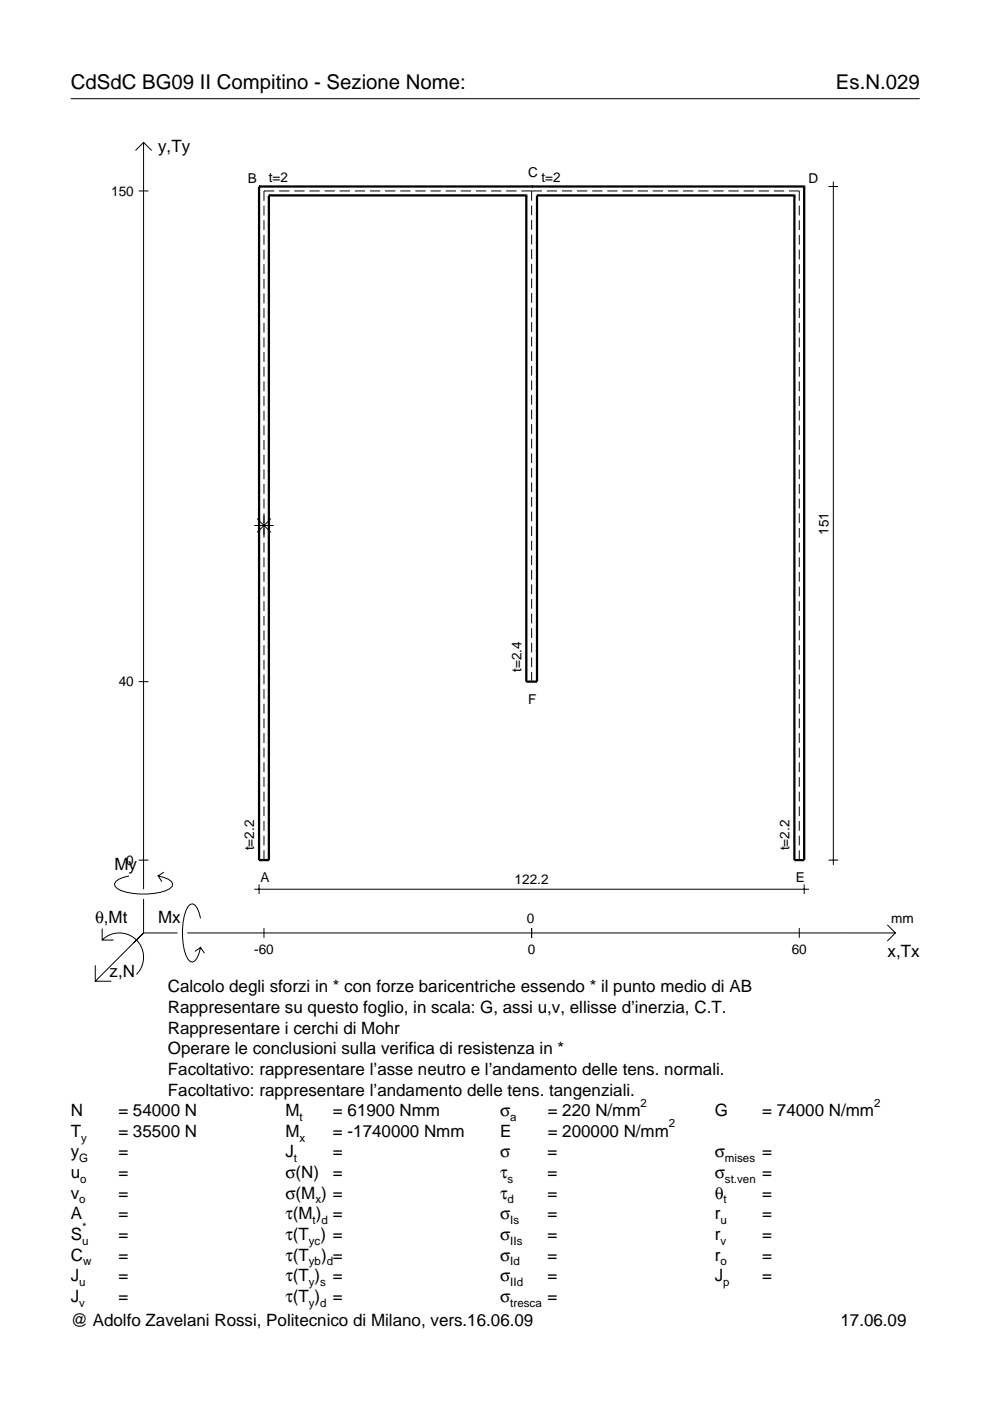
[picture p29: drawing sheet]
<svg xmlns="http://www.w3.org/2000/svg" width="210mm" height="297mm" viewBox="0 0 210 297" stroke-linecap="round" stroke-linejoin="round" font-family="sans-serif">
<defs><g id="words">
<g font-size="4.3">
<text x="15" y="18.9">CdSdC BG09 II Compitino - Sezione Nome:</text>
<text x="177.2" y="18.9">Es.N.029</text>
</g>
<g font-size="3.6">
<text x="33.5" y="32.3">y,Ty</text>
<text x="24.3" y="184.4">My</text>
<text x="20.1" y="195.7">θ,Mt</text>
<text x="33.5" y="195.7">Mx</text>
<text x="188.2" y="203">x,Tx</text>
<text x="23.2" y="207.1">z,N</text>
<text x="35.6" y="210.4">Calcolo degli sforzi in * con forze baricentriche essendo * il punto medio di AB</text>
<text x="35.6" y="214.8">Rappresentare su questo foglio, in scala: G, assi u,v, ellisse d’inerzia, C.T.</text>
<text x="35.6" y="219.2">Rappresentare i cerchi di Mohr</text>
<text x="35.6" y="223.5">Operare le conclusioni sulla verifica di resistenza in *</text>
<text x="35.6" y="227.9">Facoltativo: rappresentare l’asse neutro e l’andamento delle tens. normali.</text>
<text x="35.6" y="232.3">Facoltativo: rappresentare l’andamento delle tens. tangenziali.</text>
<text x="15" y="236.7">N</text>
<text x="25.1" y="236.7">= 54000 N</text>
<text x="60.5" y="236.7">M</text>
<text x="70.6" y="236.7">= 61900 Nmm</text>
<text x="106" y="236.7">σ</text>
<text x="116.1" y="236.7">= 220 N/mm</text>
<text x="151.5" y="236.7">G</text>
<text x="161.6" y="236.7">= 74000 N/mm</text>
<text x="15" y="245.4">y</text>
<text x="15" y="241">T</text>
<text x="25.1" y="245.4">=</text>
<text x="25.1" y="241">= 35500 N</text>
<text x="60.5" y="245.4">J</text>
<text x="60.5" y="241">M</text>
<text x="70.6" y="241">= -1740000 Nmm</text>
<text x="70.6" y="245.4">=</text>
<text x="106" y="245.4">σ</text>
<text x="106" y="241">E</text>
<text x="116.1" y="245.4">=</text>
<text x="116.1" y="241">= 200000 N/mm</text>
<text x="151.5" y="245.4">σ</text>
<text x="161.6" y="245.4">=</text>
<text x="15" y="249.8">u</text>
<text x="25.1" y="249.8">=</text>
<text x="60.5" y="249.8">σ(N)</text>
<text x="70.6" y="249.8">=</text>
<text x="106" y="249.8">τ</text>
<text x="116.1" y="249.8">=</text>
<text x="151.5" y="249.8">σ</text>
<text x="161.6" y="249.8">=</text>
<text x="15" y="254.2">v</text>
<text x="25.1" y="254.2">=</text>
<text x="60.5" y="254.2">σ(M ) =</text>
<text x="106" y="254.2">τ</text>
<text x="116.1" y="254.2">=</text>
<text x="151.5" y="254.2">θ</text>
<text x="161.6" y="254.2">=</text>
<text x="15" y="258.5">A</text>
<text x="15" y="262.9">S</text>
<text x="25.1" y="262.9">=</text>
<text x="25.1" y="258.5">=</text>
<text x="60.5" y="258.5">τ(M ) =</text>
<text x="60.5" y="262.9">τ(T ) =</text>
<text x="106" y="258.5">σ</text>
<text x="106" y="262.9">σ</text>
<text x="116.1" y="258.5">=</text>
<text x="116.1" y="262.9">=</text>
<text x="151.5" y="258.5">r</text>
<text x="151.5" y="262.9">r</text>
<text x="161.6" y="258.5">=</text>
<text x="161.6" y="262.9">=</text>
<text x="15" y="267.3">C</text>
<text x="25.1" y="267.3">=</text>
<text x="60.5" y="267.3">τ(T</text>
<text x="68.1" y="267.3">) =</text>
<text x="106" y="267.3">σ</text>
<text x="116.1" y="267.3">=</text>
<text x="151.5" y="267.3">r</text>
<text x="161.6" y="267.3">=</text>
<text x="15" y="271.7">J</text>
<text x="25.1" y="271.7">=</text>
<text x="60.5" y="271.7">τ(T )</text>
<text x="70.6" y="271.7">=</text>
<text x="106" y="271.7">σ</text>
<text x="116.1" y="271.7">=</text>
<text x="151.5" y="271.7">J</text>
<text x="161.6" y="271.7">=</text>
<text x="15" y="281.2">@ Adolfo Zavelani Rossi, Politecnico di Milano, vers.16.06.09</text>
<text x="15" y="276">J</text>
<text x="25.1" y="276">=</text>
<text x="60.5" y="276">τ(T )</text>
<text x="70.6" y="276">=</text>
<text x="106" y="276">σ</text>
<text x="116.1" y="276">=</text>
<text x="178.2" y="281.2">17.06.09</text>
</g>
<g font-size="2.9">
<text x="23.6" y="41.5">150</text>
<text x="52.5" y="38.7">B</text>
<text x="57" y="38.5">t=2</text>
<text x="112" y="37.5">C</text>
<text x="114.8" y="38.5">t=2</text>
<text x="171.4" y="38.7">D</text>
<text x="175.7" y="113.4" transform="rotate(-90 175.7 113.4)">151</text>
<text x="110.6" y="142.5" transform="rotate(-90 110.6 142.5)">t=2.4</text>
<text x="25.2" y="145.5">40</text>
<text x="112" y="149.4">F</text>
<text x="26.8" y="183.4">0</text>
<text x="53.9" y="180.3" transform="rotate(-90 53.9 180.3)">t=2.2</text>
<text x="167.4" y="180.3" transform="rotate(-90 167.4 180.3)">t=2.2</text>
<text x="55.2" y="187.1">A</text>
<text x="109.1" y="187.5">122.2</text>
<text x="168.7" y="187.1">E</text>
<text x="111.7" y="195.7">0</text>
<text x="189" y="195.7">mm</text>
<text x="53.9" y="202.2">-60</text>
<text x="111.9" y="202.2">0</text>
<text x="167.9" y="202.2">60</text>
</g>
<g font-size="2.4">
<text x="63.5" y="237.7">t</text>
<text x="108.2" y="237.7">a</text>
<text x="135.8" y="234.7">2</text>
<text x="141.8" y="239">2</text>
<text x="185.3" y="234.7">2</text>
<text x="17.2" y="242">y</text>
<text x="63.5" y="242">x</text>
<text x="16.8" y="246.4">G</text>
<text x="17" y="250.8">o</text>
<text x="62.3" y="246.4">t</text>
<text x="107.6" y="250.8">s</text>
<text x="153.7" y="246.4">mises</text>
<text x="153.7" y="250.8">st.ven</text>
<text x="16.8" y="255.2">o</text>
<text x="66.9" y="255.2">x</text>
<text x="107.6" y="255.2">d</text>
<text x="153.4" y="255.2">t</text>
<text x="17.4" y="263.9">u</text>
<text x="17.4" y="260.9">*</text>
<text x="65.5" y="263.9">yc</text>
<text x="66.3" y="259.5">t d</text>
<text x="108.2" y="259.5">Is</text>
<text x="108.2" y="263.9">IIs</text>
<text x="152.7" y="259.5">u</text>
<text x="152.7" y="263.9">v</text>
<text x="17.6" y="268.3">w</text>
<text x="65.5" y="268.3">yb d</text>
<text x="108.2" y="268.3">Id</text>
<text x="152.7" y="268.3">o</text>
<text x="16.8" y="272.7">u</text>
<text x="65.5" y="272.7">y s</text>
<text x="108.2" y="272.7">IId</text>
<text x="153.3" y="272.7">p</text>
<text x="16.8" y="277">v</text>
<text x="65.5" y="277">y d</text>
<text x="108.2" y="277">tresca</text>
</g>
</g></defs>
<g fill="none" stroke="#000" stroke-width=".21">
<path d="M15 20.9h180M28.7 31.9l1.7-1.7 1.8 1.7M30.4 30.2v158.3M175.7 39.5h2M176.7 38.5v144.9M29.4 40.5h2.1M56 43.6v2.1M56 46.7v2.1M56 49.8v2.1M56 52.9v2.1M56 56v2.1M56 59.1v2.1"/>
<path d="M58.1 40.5h-2.1v2.1M59.2 40.5h2.2M62.4 40.5h2.2M65.6 40.5h2.2M68.8 40.5h2.2M72 40.5h2.2M75.2 40.5h2.2M78.4 40.5h2.2M81.6 40.5h2.2M84.9 40.5h2.1M88.1 40.5h2.1M91.3 40.5h2.2"/>
<path d="M94.5 40.5h2.2M97.7 40.5h2.2M100.9 40.5h2.2M104.1 40.5h2.2M107.3 40.5h2.2M110.5 40.5h4.4M112.7 40.5v2M112.7 43.6v2M112.7 46.7v2M112.7 49.8v2M112.7 52.8v2.1M112.7 55.9v2.1"/>
<path d="M112.7 59v2.1M115.9 40.5h2.2M119.1 40.5h2.2M122.3 40.5h2.2M125.6 40.5h2.1M128.8 40.5h2.1M132 40.5h2.2M135.2 40.5h2.2M138.4 40.5h2.2M141.6 40.5h2.2M144.8 40.5h2.2M148 40.5h2.2"/>
<path d="M151.2 40.5h2.2M154.4 40.5h2.2M157.7 40.5h2.1M160.9 40.5h2.1M164.1 40.5h2.2M167.3 40.5h2.2v2.1M169.5 43.6v2.1M169.5 46.7v2.1M169.5 49.8v2.1M169.5 52.9v2.1M169.5 56v2.1M169.5 59.1v2.1"/>
<path d="M56 62.2v2.1M56 65.3v2.1M56 68.4v2.1M56 71.6v2M56 74.7v2M56 77.8v2M112.7 62.1v2.1M112.7 65.2v2.1M112.7 68.3v2.1M112.7 71.4v2.1M112.7 74.5v2M112.7 77.6v2"/>
<path d="M169.5 62.2v2.1M169.5 65.3v2.1M169.5 68.4v2.1M169.5 71.6v2M169.5 74.7v2M169.5 77.8v2M56 80.9v2.1M56 84v2.1M56 87.1v2.1M56 90.2v2.1M56 93.3v2.1M56 96.4v2.1"/>
<path d="M56 99.5v2.1M112.7 80.7v2M112.7 83.8v2M112.7 86.8v2.1M112.7 89.9v2.1M112.7 93v2.1M112.7 96.1v2.1M112.7 99.2v2.1M169.5 80.9v2.1M169.5 84v2.1M169.5 87.1v2.1M169.5 90.2v2.1"/>
<path d="M169.5 93.3v2.1M169.5 96.4v2.1M169.5 99.5v2.1M53.9 111.4h4.1M54.5 110l2.9 2.9M56 102.6v2.1M56 105.7v2.1M56 108.8v5.2M56 115v2.1M56 118.2v2M57.4 110l-2.9 2.9M112.7 102.3v2.1"/>
<path d="M112.7 105.4v2M112.7 108.5v2M112.7 111.6v2M112.7 114.7v2M112.7 117.7v2.1M169.5 102.6v2.1M169.5 105.7v2.1M169.5 108.8v2.1M169.5 111.9v2.1M169.5 115v2.1M169.5 118.2v2M56 121.3v2"/>
<path d="M56 124.4v2M56 127.5v2.1M56 130.6v2.1M56 133.7v2.1M56 136.8v2.1M56 139.9v2.1M112.7 120.8v2.1M112.7 123.9v2.1M112.7 127v2.1M112.7 130.1v2.1M112.7 133.2v2.1M112.7 136.3v2"/>
<path d="M112.7 139.4v2M169.5 121.3v2M169.5 124.4v2M169.5 127.5v2.1M169.5 130.6v2.1M169.5 133.7v2.1M169.5 136.8v2.1M169.5 139.9v2.1M29.4 144.5h2.1M56 143v2.1M56 146.1v2.1M56 149.2v2.1"/>
<path d="M56 152.3v2.1M56 155.4v2.1M56 158.5v2.1M112.7 142.5v2M169.5 143v2.1M169.5 146.1v2.1M169.5 149.2v2.1M169.5 152.3v2.1M169.5 155.4v2.1M169.5 158.5v2.1M56 161.6v2.1M56 164.8v2"/>
<path d="M56 167.9v2M56 171v2M56 174.1v2M56 177.2v2.1M169.5 161.6v2.1M169.5 164.8v2M169.5 167.9v2M169.5 171v2M169.5 174.1v2M169.5 177.2v2.1M21.7 199.3a5.1 5.1 0 0 1 7.2 0 5.1 5.1 0 0 1 0 7.3M21.7 196.9v2.4h2.4"/>
<path d="M27.3 185.7a3.6 3.6 0 0 0-3 1.7l.1 .5a5.6 5.6 0 0 0 3.8 1.5 13.4 13.4 0 0 0 7.8-1l.5-.5 .1-.5a3.6 3.6 0 0 0-3.1-1.7l.8 1.2M29.4 182.4h2.1M30.4 190.6v7.2M30.4 197.8l-10.2 10.2M30.4 197.8h7.2M34.7 184.9l-1.2 .8M39.7 197.8h150.1M42.5 194.7a3.6 3.6 0 0 0-1.7-3.1l-.5 .2a5.7 5.7 0 0 0-1.5 3.7 13.3 13.3 0 0 0 1 7.9l.5 .5 .5 .1a3.6 3.6 0 0 0 1.7-3.1l-1.2 .8M53.9 188.5h117.6M54.9 187.5v2.1M56 180.3v2.1M56 196.8v2"/>
<path d="M112.7 196.8v2M169.5 180.3v2.1M169.5 196.8v2M170.5 187.5v2.1M175.7 182.4h2M188.1 196.1l1.7 1.7-1.7 1.7M20.2 204.7v3.3h3.4M42.5 200.9l.8 1.2"/>
</g>
<g fill="none" stroke="#000" stroke-width=".48">
<path d="M54.9 39.5h.1M54.9 39.5v142.9h2.1v-141M54.9 39.5h115.6M112.7 39.5h.1M170.5 39.5h.1M170.5 39.5v142.9h-2.1v-141M57 41.4h.1M57 41.4h54.6M111.6 41.4h.1M111.6 41.4v103.1h2.3v-103.1M113.9 41.4h.1M113.9 41.4h54.5"/>
<path d="M168.4 41.4h.1"/>
</g>
<use href="#words"/>
</svg>
